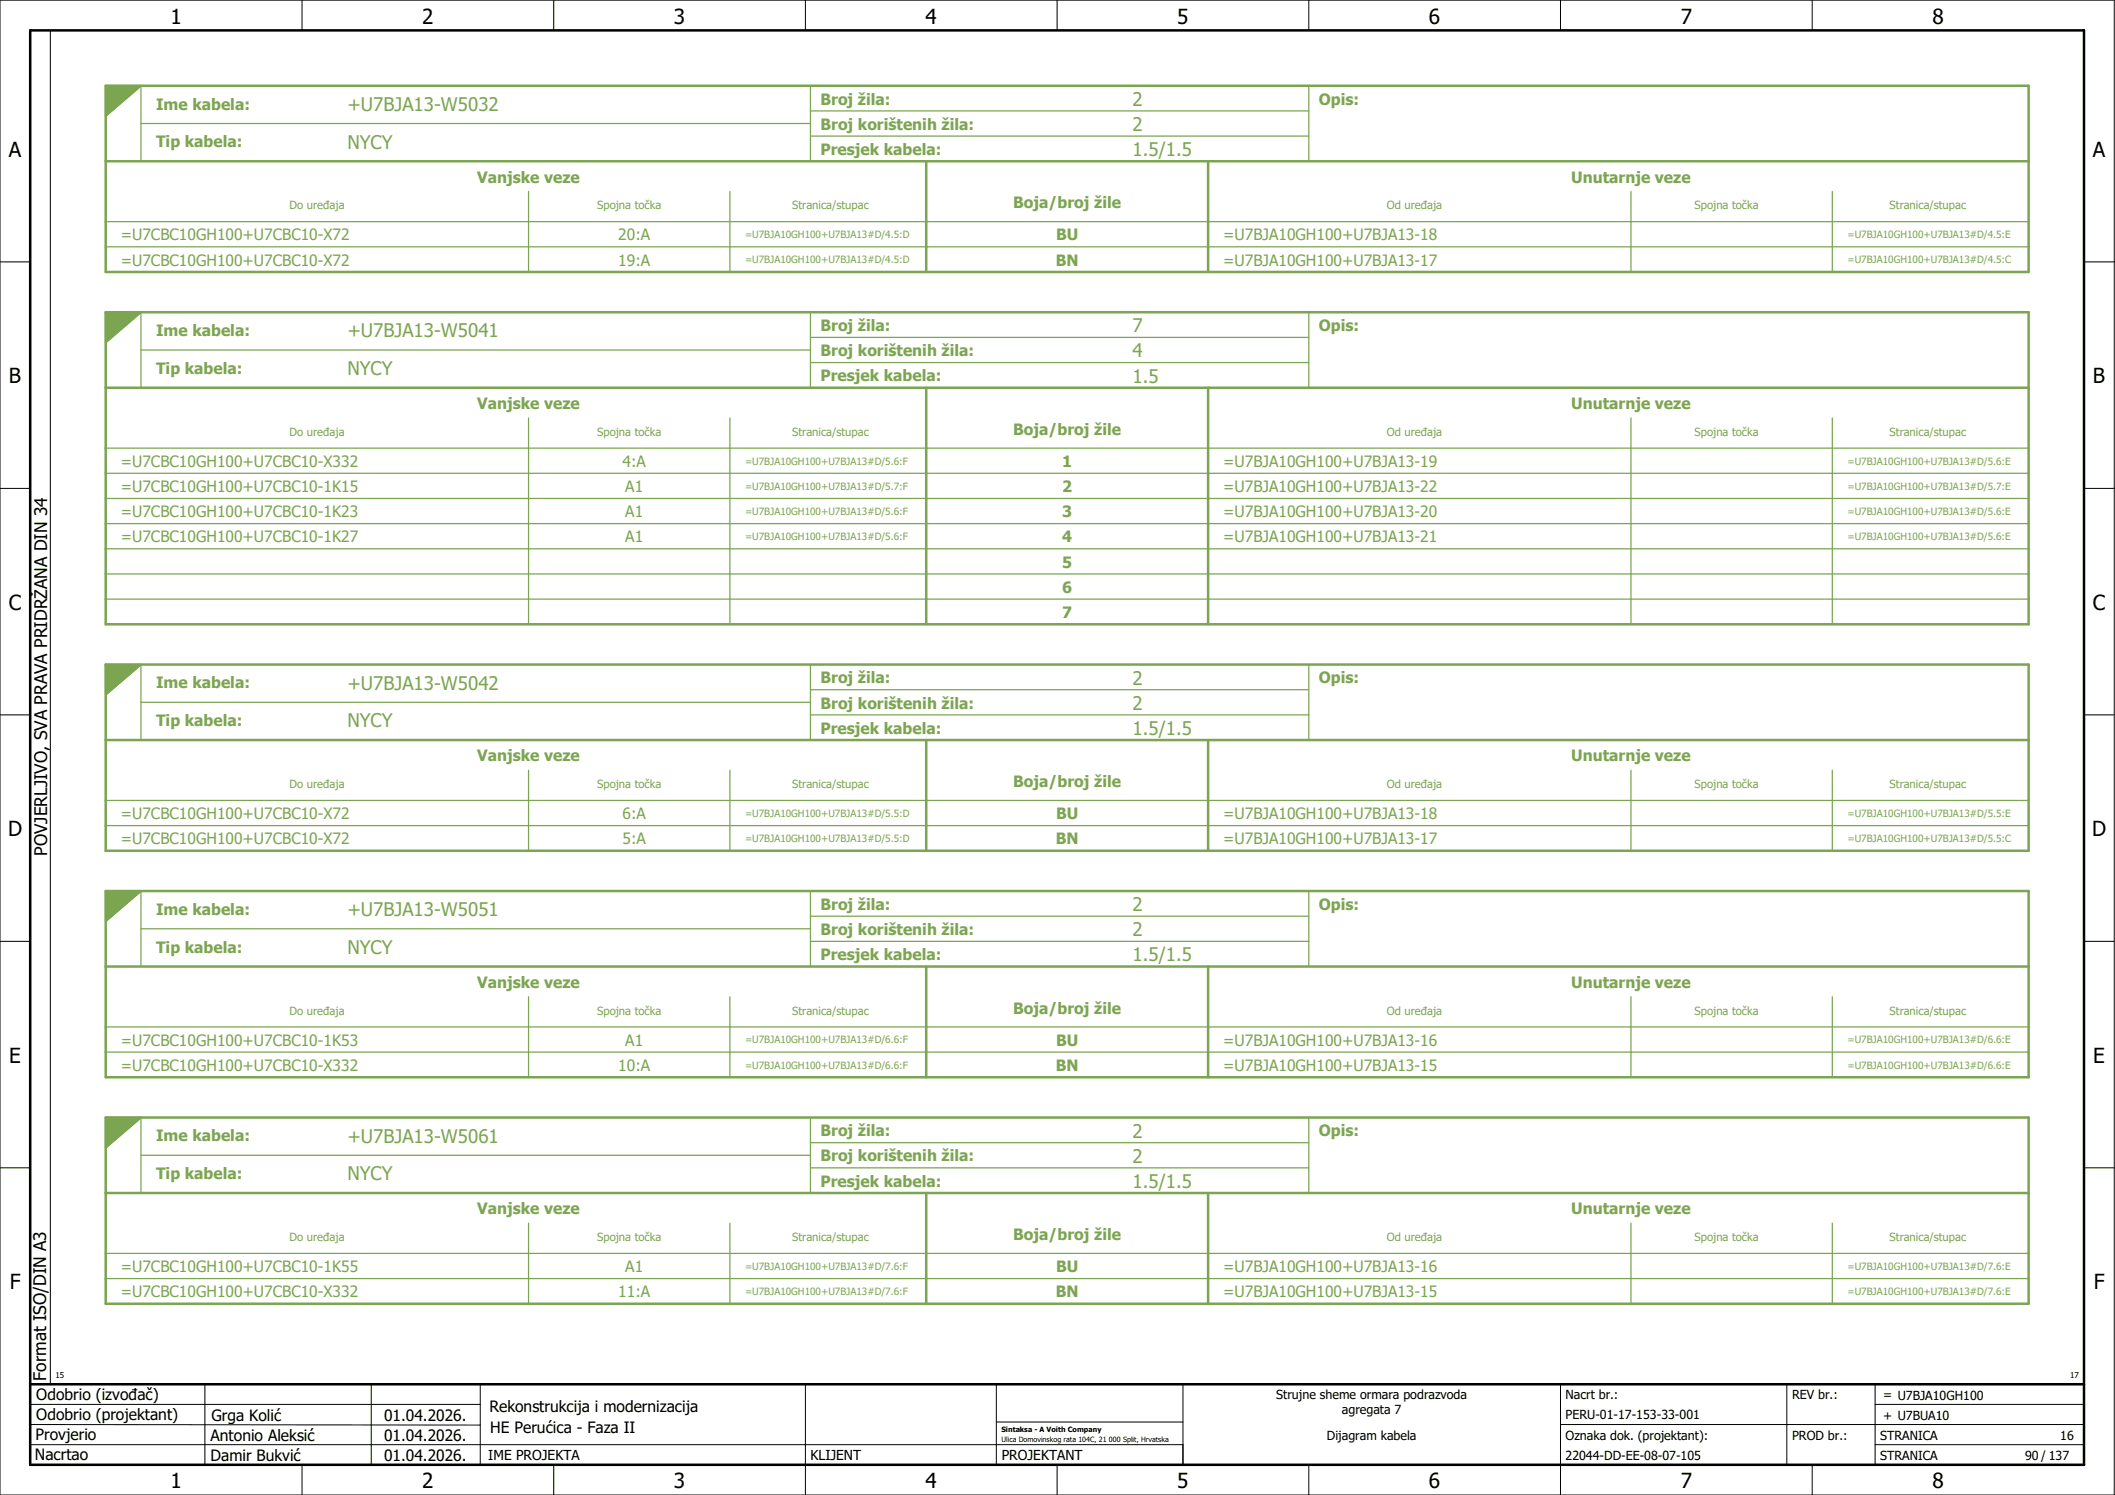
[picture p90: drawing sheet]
<svg xmlns="http://www.w3.org/2000/svg" width="420mm" height="297mm" viewBox="0 0 420 297" stroke-linecap="round" stroke-linejoin="round" font-family="sans-serif">
<defs><g id="words">
<g font-size="4.1">
<text x="33.9" y="4.7">1</text>
<text x="83.9" y="4.7">2</text>
<text x="133.9" y="4.7">3</text>
<text x="183.9" y="4.7">4</text>
<text x="233.9" y="4.7">5</text>
<text x="283.9" y="4.7">6</text>
<text x="333.9" y="4.7">7</text>
<text x="383.9" y="4.7">8</text>
<text x="1.8" y="31.2">A</text>
<text x="415.8" y="31.2">A</text>
<text x="1.8" y="76.2">B</text>
<text x="415.8" y="76.2">B</text>
<text x="1.8" y="121.2">C</text>
<text x="415.8" y="121.2">C</text>
<text x="1.6" y="166.2">D</text>
<text x="415.6" y="166.2">D</text>
<text x="1.8" y="211.2">E</text>
<text x="415.8" y="211.2">E</text>
<text x="1.9" y="256.2">F</text>
<text x="415.9" y="256.2">F</text>
<text x="33.9" y="295.7">1</text>
<text x="83.9" y="295.7">2</text>
<text x="133.9" y="295.7">3</text>
<text x="183.9" y="295.7">4</text>
<text x="233.9" y="295.7">5</text>
<text x="283.9" y="295.7">6</text>
<text x="333.9" y="295.7">7</text>
<text x="383.9" y="295.7">8</text>
</g>
<g font-size="3.7" fill="#7ca552">
<text x="69" y="22">+U7BJA13-W5032</text>
<text x="225" y="21">2</text>
<text x="69" y="29.5">NYCY</text>
<text x="225" y="26">2</text>
<text x="225" y="31">1.5/1.5</text>
<text x="69" y="67">+U7BJA13-W5041</text>
<text x="225" y="66">7</text>
<text x="225" y="71">4</text>
<text x="69" y="74.5">NYCY</text>
<text x="225" y="76">1.5</text>
<text x="69" y="137">+U7BJA13-W5042</text>
<text x="225" y="136">2</text>
<text x="225" y="141">2</text>
<text x="69" y="144.5">NYCY</text>
<text x="225" y="146">1.5/1.5</text>
<text x="69" y="182">+U7BJA13-W5051</text>
<text x="225" y="181">2</text>
<text x="69" y="189.5">NYCY</text>
<text x="225" y="191">1.5/1.5</text>
<text x="225" y="186">2</text>
<text x="69" y="227">+U7BJA13-W5061</text>
<text x="225" y="226">2</text>
<text x="225" y="231">2</text>
<text x="69" y="234.5">NYCY</text>
<text x="225" y="236">1.5/1.5</text>
</g>
<g font-size="3.4">
<text x="9.4" y="170" transform="rotate(-90 9.4 170)">POVJERLJIVO, SVA PRAVA PRIDRŽANA DIN 34</text>
<text x="9.2" y="274.3" transform="rotate(-90 9.2 274.3)">Format ISO/DIN A3</text>
</g>
<g font-size="3.1" fill="#7ca552">
<text x="31" y="21.8">Ime kabela:</text>
<text x="163" y="20.8">Broj žila:</text>
<text x="262" y="20.8">Opis:</text>
<text x="31" y="29.3">Tip kabela:</text>
<text x="163" y="25.8">Broj korištenih žila:</text>
<text x="163" y="30.8">Presjek kabela:</text>
<text x="94.8" y="36.3">Vanjske veze</text>
<text x="201.3" y="41.4">Boja/broj žile</text>
<text x="312.1" y="36.3">Unutarnje veze</text>
<text x="24" y="47.8">=U7CBC10GH100+U7CBC10-X72</text>
<text x="122.8" y="47.8">20:A</text>
<text x="209.8" y="47.8">BU</text>
<text x="243" y="47.8">=U7BJA10GH100+U7BJA13-18</text>
<text x="24" y="52.8">=U7CBC10GH100+U7CBC10-X72</text>
<text x="122.8" y="52.8">19:A</text>
<text x="209.7" y="52.8">BN</text>
<text x="243" y="52.8">=U7BJA10GH100+U7BJA13-17</text>
<text x="163" y="65.8">Broj žila:</text>
<text x="262" y="65.8">Opis:</text>
<text x="31" y="66.8">Ime kabela:</text>
<text x="163" y="70.8">Broj korištenih žila:</text>
<text x="31" y="74.3">Tip kabela:</text>
<text x="163" y="75.8">Presjek kabela:</text>
<text x="94.8" y="81.3">Vanjske veze</text>
<text x="312.1" y="81.3">Unutarnje veze</text>
<text x="201.3" y="86.4">Boja/broj žile</text>
<text x="24" y="92.8">=U7CBC10GH100+U7CBC10-X332</text>
<text x="123.7" y="92.8">4:A</text>
<text x="211" y="92.8">1</text>
<text x="243" y="92.8">=U7BJA10GH100+U7BJA13-19</text>
<text x="24" y="97.8">=U7CBC10GH100+U7CBC10-1K15</text>
<text x="124.2" y="97.8">A1</text>
<text x="211" y="97.8">2</text>
<text x="243" y="97.8">=U7BJA10GH100+U7BJA13-22</text>
<text x="24" y="102.8">=U7CBC10GH100+U7CBC10-1K23</text>
<text x="24" y="107.8">=U7CBC10GH100+U7CBC10-1K27</text>
<text x="124.2" y="102.8">A1</text>
<text x="124.2" y="107.8">A1</text>
<text x="211" y="102.8">3</text>
<text x="211" y="107.8">4</text>
<text x="243" y="102.8">=U7BJA10GH100+U7BJA13-20</text>
<text x="243" y="107.8">=U7BJA10GH100+U7BJA13-21</text>
<text x="211" y="112.8">5</text>
<text x="211" y="117.8">6</text>
<text x="211" y="122.8">7</text>
<text x="31" y="136.8">Ime kabela:</text>
<text x="163" y="135.8">Broj žila:</text>
<text x="262" y="135.8">Opis:</text>
<text x="163" y="140.8">Broj korištenih žila:</text>
<text x="31" y="144.3">Tip kabela:</text>
<text x="163" y="145.8">Presjek kabela:</text>
<text x="94.8" y="151.3">Vanjske veze</text>
<text x="312.1" y="151.3">Unutarnje veze</text>
<text x="201.3" y="156.4">Boja/broj žile</text>
<text x="24" y="162.8">=U7CBC10GH100+U7CBC10-X72</text>
<text x="24" y="167.8">=U7CBC10GH100+U7CBC10-X72</text>
<text x="123.7" y="162.8">6:A</text>
<text x="123.7" y="167.8">5:A</text>
<text x="209.7" y="167.8">BN</text>
<text x="209.8" y="162.8">BU</text>
<text x="243" y="162.8">=U7BJA10GH100+U7BJA13-18</text>
<text x="243" y="167.8">=U7BJA10GH100+U7BJA13-17</text>
<text x="31" y="181.8">Ime kabela:</text>
<text x="163" y="180.8">Broj žila:</text>
<text x="163" y="185.8">Broj korištenih žila:</text>
<text x="262" y="180.8">Opis:</text>
<text x="31" y="189.3">Tip kabela:</text>
<text x="163" y="190.8">Presjek kabela:</text>
<text x="94.8" y="196.3">Vanjske veze</text>
<text x="312.1" y="196.3">Unutarnje veze</text>
<text x="201.3" y="201.4">Boja/broj žile</text>
<text x="24" y="207.8">=U7CBC10GH100+U7CBC10-1K53</text>
<text x="124.2" y="207.8">A1</text>
<text x="209.8" y="207.8">BU</text>
<text x="243" y="207.8">=U7BJA10GH100+U7BJA13-16</text>
<text x="24" y="212.8">=U7CBC10GH100+U7CBC10-X332</text>
<text x="122.8" y="212.8">10:A</text>
<text x="209.7" y="212.8">BN</text>
<text x="243" y="212.8">=U7BJA10GH100+U7BJA13-15</text>
<text x="31" y="226.8">Ime kabela:</text>
<text x="163" y="225.8">Broj žila:</text>
<text x="262" y="225.8">Opis:</text>
<text x="163" y="230.8">Broj korištenih žila:</text>
<text x="31" y="234.3">Tip kabela:</text>
<text x="163" y="235.8">Presjek kabela:</text>
<text x="94.8" y="241.3">Vanjske veze</text>
<text x="312.1" y="241.3">Unutarnje veze</text>
<text x="201.3" y="246.4">Boja/broj žile</text>
<text x="24" y="252.8">=U7CBC10GH100+U7CBC10-1K55</text>
<text x="24" y="257.8">=U7CBC10GH100+U7CBC10-X332</text>
<text x="122.8" y="257.8">11:A</text>
<text x="124.2" y="252.8">A1</text>
<text x="209.7" y="257.8">BN</text>
<text x="209.8" y="252.8">BU</text>
<text x="243" y="252.8">=U7BJA10GH100+U7BJA13-16</text>
<text x="243" y="257.8">=U7BJA10GH100+U7BJA13-15</text>
</g>
<g font-size="3.1">
<text x="7.2" y="278.1">Odobrio (izvođač)</text>
<text x="97.2" y="280.5">Rekonstrukcija i modernizacija</text>
<text x="7.1" y="286.1">Provjerio</text>
<text x="7.2" y="282.1">Odobrio (projektant)</text>
<text x="41.8" y="286.2">Antonio Aleksić</text>
<text x="42" y="282.3">Grga Kolić</text>
<text x="76.3" y="282.3">01.04.2026.</text>
<text x="76.3" y="286.3">01.04.2026.</text>
<text x="97.4" y="284.8">HE Perućica - Faza II</text>
<text x="6.9" y="290">Nacrtao</text>
<text x="41.8" y="290.3">Damir Bukvić</text>
<text x="76.3" y="290.3">01.04.2026.</text>
</g>
<g font-size="2.7">
<text x="97" y="290.1">IME PROJEKTA</text>
<text x="161" y="290.1">KLIJENT</text>
<text x="199" y="290.1">PROJEKTANT</text>
</g>
<g font-size="2.5">
<text x="253.5" y="278">Strujne sheme ormara podrazvoda</text>
<text x="266.6" y="281">agregata 7</text>
<text x="311" y="278">Nacrt br.:</text>
<text x="356" y="278">REV br.:</text>
<text x="374.1" y="278">= U7BJA10GH100</text>
<text x="263.6" y="286">Dijagram kabela</text>
<text x="311" y="286">Oznaka dok. (projektant):</text>
<text x="311" y="282">PERU-01-17-153-33-001</text>
<text x="356" y="286">PROD br.:</text>
<text x="373.5" y="286">STRANICA</text>
<text x="374.1" y="282.1">+ U7BUA10</text>
<text x="409.3" y="286">16</text>
<text x="311" y="290">22044-DD-EE-08-07-105</text>
<text x="373.5" y="290">STRANICA</text>
<text x="402.3" y="290">90 / 137</text>
</g>
<g font-size="2.2" fill="#7ca552">
<text x="57.5" y="41.6">Do uređaja</text>
<text x="118.6" y="41.6">Spojna točka</text>
<text x="157.4" y="41.6">Stranica/stupac</text>
<text x="275.5" y="41.6">Od uređaja</text>
<text x="336.6" y="41.6">Spojna točka</text>
<text x="375.4" y="41.6">Stranica/stupac</text>
<text x="57.5" y="86.6">Do uređaja</text>
<text x="118.6" y="86.6">Spojna točka</text>
<text x="157.4" y="86.6">Stranica/stupac</text>
<text x="275.5" y="86.6">Od uređaja</text>
<text x="336.6" y="86.6">Spojna točka</text>
<text x="375.4" y="86.6">Stranica/stupac</text>
<text x="57.5" y="156.6">Do uređaja</text>
<text x="118.6" y="156.6">Spojna točka</text>
<text x="157.4" y="156.6">Stranica/stupac</text>
<text x="275.5" y="156.6">Od uređaja</text>
<text x="336.6" y="156.6">Spojna točka</text>
<text x="375.4" y="156.6">Stranica/stupac</text>
<text x="57.5" y="201.6">Do uređaja</text>
<text x="118.6" y="201.6">Spojna točka</text>
<text x="157.4" y="201.6">Stranica/stupac</text>
<text x="275.5" y="201.6">Od uređaja</text>
<text x="336.6" y="201.6">Spojna točka</text>
<text x="375.4" y="201.6">Stranica/stupac</text>
<text x="57.5" y="246.6">Do uređaja</text>
<text x="118.6" y="246.6">Spojna točka</text>
<text x="157.4" y="246.6">Stranica/stupac</text>
<text x="275.5" y="246.6">Od uređaja</text>
<text x="336.6" y="246.6">Spojna točka</text>
<text x="375.4" y="246.6">Stranica/stupac</text>
</g>
<g font-size="2" fill="#7ca552">
<text x="148" y="47.3">=U7BJA10GH100+U7BJA13#D/4.5:D</text>
<text x="367" y="47.3">=U7BJA10GH100+U7BJA13#D/4.5:E</text>
<text x="148" y="52.3">=U7BJA10GH100+U7BJA13#D/4.5:D</text>
<text x="367" y="52.3">=U7BJA10GH100+U7BJA13#D/4.5:C</text>
<text x="148" y="92.3">=U7BJA10GH100+U7BJA13#D/5.6:F</text>
<text x="367" y="92.3">=U7BJA10GH100+U7BJA13#D/5.6:E</text>
<text x="148" y="97.3">=U7BJA10GH100+U7BJA13#D/5.7:F</text>
<text x="367" y="97.3">=U7BJA10GH100+U7BJA13#D/5.7:E</text>
<text x="148" y="102.3">=U7BJA10GH100+U7BJA13#D/5.6:F</text>
<text x="148" y="107.3">=U7BJA10GH100+U7BJA13#D/5.6:F</text>
<text x="367" y="102.3">=U7BJA10GH100+U7BJA13#D/5.6:E</text>
<text x="367" y="107.3">=U7BJA10GH100+U7BJA13#D/5.6:E</text>
<text x="148" y="162.3">=U7BJA10GH100+U7BJA13#D/5.5:D</text>
<text x="148" y="167.3">=U7BJA10GH100+U7BJA13#D/5.5:D</text>
<text x="367" y="162.3">=U7BJA10GH100+U7BJA13#D/5.5:E</text>
<text x="367" y="167.3">=U7BJA10GH100+U7BJA13#D/5.5:C</text>
<text x="148" y="207.3">=U7BJA10GH100+U7BJA13#D/6.6:F</text>
<text x="367" y="207.3">=U7BJA10GH100+U7BJA13#D/6.6:E</text>
<text x="148" y="212.3">=U7BJA10GH100+U7BJA13#D/6.6:F</text>
<text x="367" y="212.3">=U7BJA10GH100+U7BJA13#D/6.6:E</text>
<text x="148" y="252.3">=U7BJA10GH100+U7BJA13#D/7.6:F</text>
<text x="148" y="257.3">=U7BJA10GH100+U7BJA13#D/7.6:F</text>
<text x="367" y="252.3">=U7BJA10GH100+U7BJA13#D/7.6:E</text>
<text x="367" y="257.3">=U7BJA10GH100+U7BJA13#D/7.6:E</text>
</g>
<g font-size="1.6">
<text x="11" y="273.7">15</text>
<text x="411.2" y="273.7">17</text>
</g>
<g font-size="1.4">
<text x="198.9" y="284.4">Sintaksa - A Voith Company</text>
<text x="198.9" y="286.4">Ulica Domovinskog rata 104C, 21 000 Split, Hrvatska</text>
</g>
</g></defs>
<g fill="none" stroke="#000" stroke-width=".2">
<path d="M0 0h420v297h-420zM10 6v269M60 0v6M110 0v6M160 0v6M210 0v6M260 0v6M310 0v6M360 0v6M0 52h6M414 52h6M0 97h6"/>
<path d="M414 97h6M0 142h6M414 142h6M414 176.3v87.4M0 187h6M414 187h6M0 232h6M414 232h6M6 279h89.4M40.7 275v16M73.7 274.9v16M95.4 275.1v16"/>
<path d="M160 275v22M197.9 275.1v16M310 275v22M355 275v16M372.5 279h41.5M372.5 275v16M414 275h-179v16M6 283l89.4 .1M6 287h229M60 291v6M110 291v6M197.9 282.5h37.1"/>
<path d="M210 291v6M260 291v6M310 283h104M360 291v6M372.5 287h41.5"/>
</g>
<path d="M6 6h408v285h-408zM6 275h408" fill="none" stroke="#000" stroke-width=".5"/>
<g fill="none" stroke="#7ca552" stroke-width=".5">
<path d="M21 17h382v37h-382zM21 32h382M184 32v22M240 32v22M21 62h382v62h-382zM21 77h382M184 77v47M240 77v47M21 132h382v37h-382zM21 147h382M184 147v22M240 147v22"/>
<path d="M21 177h382v37h-382zM21 192h382M184 192v22M240 192v22M21 222h382v37h-382zM21 237h382M184 237v22M240 237v22"/>
</g>
<g fill="none" stroke="#7ca552" stroke-width=".25">
<path d="M28 17v15M161 17v15M260 17v15M28 24.5h133M105 38v16M145 38v16M161 22h99M161 27h99M324 38v16M364 38v16M21 44h382M21 49h382"/>
<path d="M21 54h382M28 62v15M28 69.5h133M161 62v15M161 67h99M161 72h99M260 62v15M21 89h382M21 94h382M21 99h382M105 83v41M145 83v41"/>
<path d="M324 83v41M364 83v41M21 104h382M21 109h382M21 114h382M21 119h382M21 124h382M28 132v15M28 139.5h133M161 132v15M161 137h99M260 132v15"/>
<path d="M21 159h382M105 153v16M145 153v16M161 142h99M324 153v16M364 153v16M21 164h382M21 169h382M28 177v15M161 177v15M260 177v15M28 184.5h133"/>
<path d="M105 198v16M145 198v16M161 182h99M161 187h99M324 198v16M364 198v16M21 204h382M21 209h382M21 214h382M28 222v15M28 229.5h133M161 222v15"/>
<path d="M161 227h99M161 232h99M260 222v15M21 249h382M21 254h382M21 259h382M105 243v16M145 243v16M324 243v16M364 243v16"/>
</g>
<path d="M21 17h7l-7 6zM21 62h7l-7 6zM21 132h7l-7 6zM21 177h7l-7 6zM21 222h7l-7 6z" fill="none" stroke="#7ca552" stroke-width=".35"/>
<g fill="#7ca552" stroke="#7ca552" stroke-width=".2">
<path d="M21 17h7l-7 6z"/>
<path d="M21 62h7l-7 6z"/>
<path d="M21 132h7l-7 6z"/>
<path d="M21 177h7l-7 6z"/>
<path d="M21 222h7l-7 6z"/>
</g>
<use href="#words"/>
</svg>
